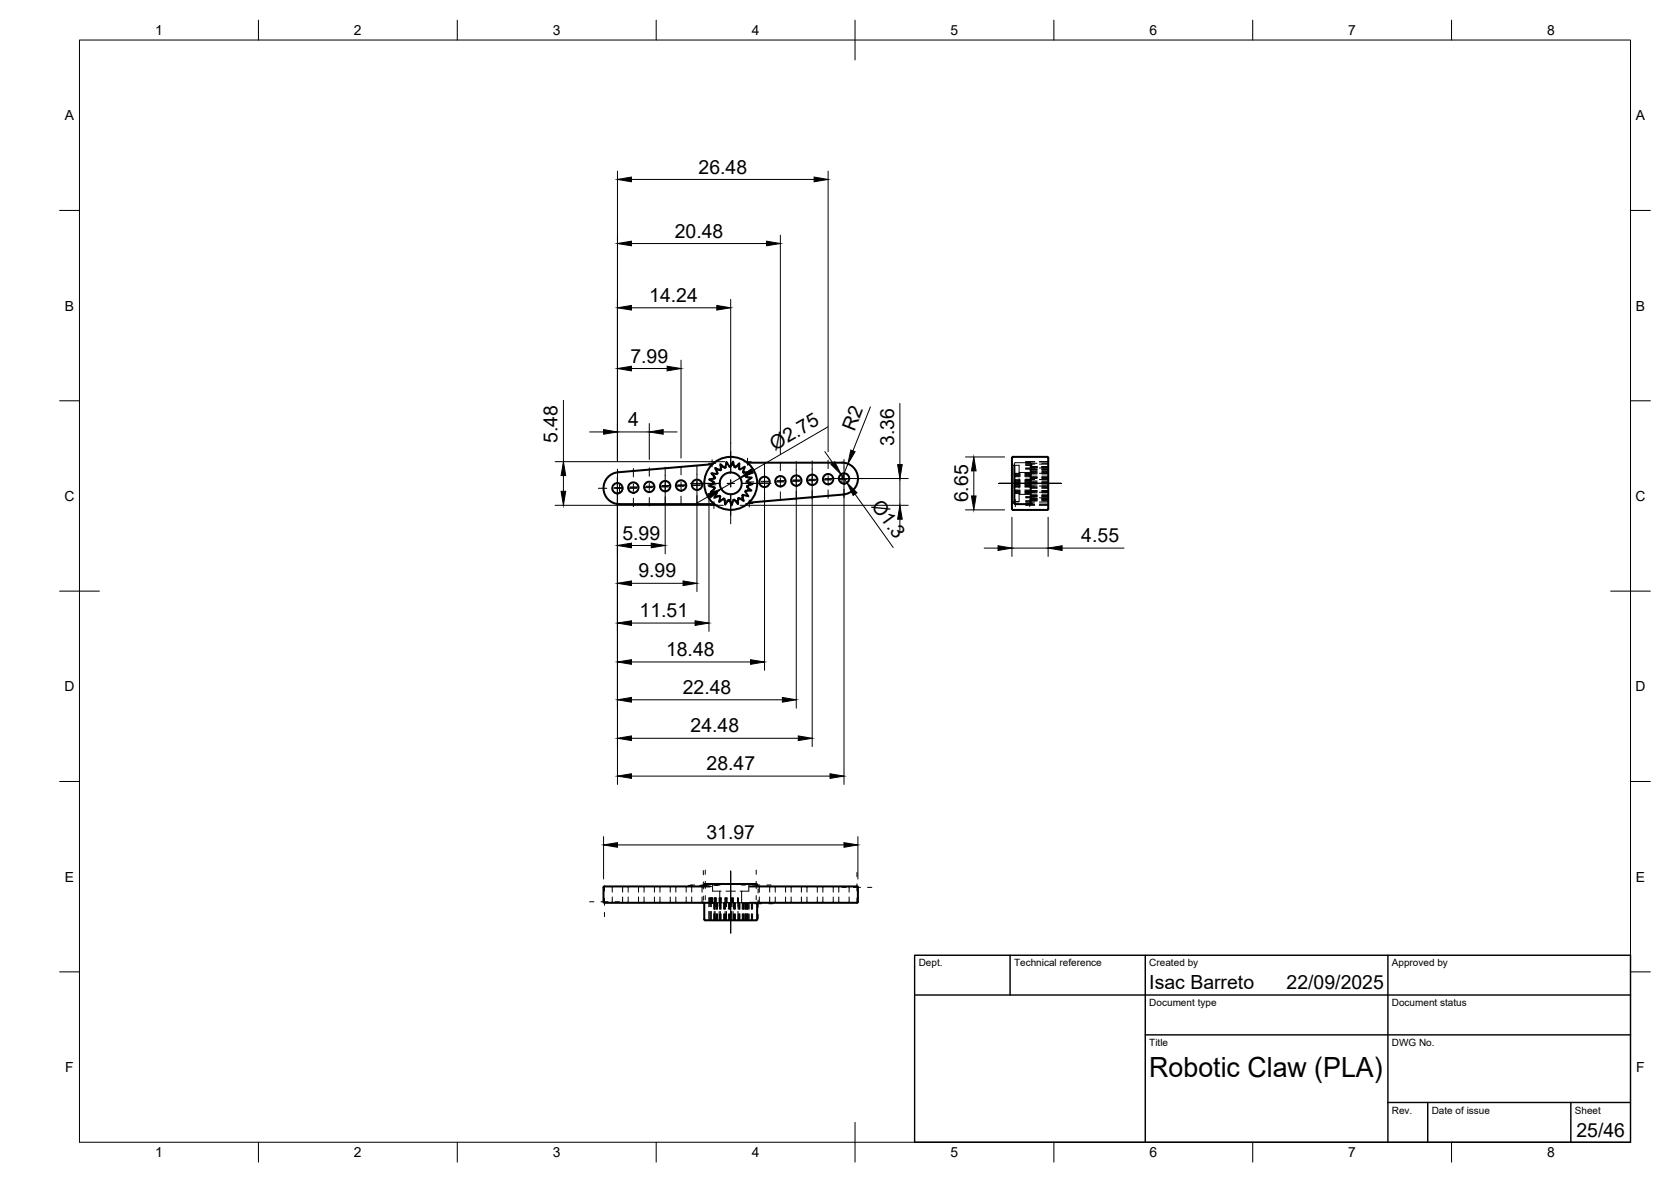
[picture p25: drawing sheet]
<svg xmlns="http://www.w3.org/2000/svg" width="420mm" height="297mm" viewBox="0 0 420 297" stroke-linecap="round" stroke-linejoin="round" font-family="sans-serif">
<defs><g id="words">
<text font-size="7" x="289" y="270.6">Robotic Claw (PLA)</text>
<g font-size="4.9">
<text x="175.7" y="43.6">26.48</text>
<text x="169.7" y="59.7">20.48</text>
<text x="163.2" y="76">14.24</text>
<text x="158.5" y="91.2">7.99</text>
<text x="158" y="107.1">4</text>
<text x="140.2" y="111.3" transform="rotate(-90 140.2 111.3)">5.48</text>
<text x="194.8" y="113.2" transform="rotate(-30 194.8 113.2)">Ø2.75</text>
<text x="214.8" y="108.6" transform="rotate(-69 214.8 108.6)">R2</text>
<text x="224.8" y="112.1" transform="rotate(-90 224.8 112.1)">3.36</text>
<text x="219" y="127.1" transform="rotate(55 219 127.1)">Ø1.3</text>
<text x="243.4" y="126.2" transform="rotate(-90 243.4 126.2)">6.65</text>
<text x="156.5" y="135.6">5.99</text>
<text x="271.9" y="136.3">4.55</text>
<text x="160.5" y="145.1">9.99</text>
<text x="160.8" y="155.1">11.51</text>
<text x="167.5" y="164.9">18.48</text>
<text x="171.7" y="174.4">22.48</text>
<text x="173.7" y="184.1">24.48</text>
<text x="177.7" y="193.6">28.47</text>
<text x="177.6" y="210.9">31.97</text>
<text x="289" y="248.5">Isac Barreto</text>
<text x="323.5" y="248.5">22/09/2025</text>
<text x="396.4" y="285.7">25/46</text>
</g>
<g font-size="3.5">
<text x="39" y="8.8">1</text>
<text x="89" y="8.8">2</text>
<text x="139" y="8.8">3</text>
<text x="189" y="8.8">4</text>
<text x="239" y="8.8">5</text>
<text x="289" y="8.8">6</text>
<text x="339" y="8.8">7</text>
<text x="389" y="8.8">8</text>
<text x="16.3" y="30.2">A</text>
<text x="411.3" y="30.2">A</text>
<text x="16.3" y="78">B</text>
<text x="411.3" y="78">B</text>
<text x="16.2" y="125.9">C</text>
<text x="411.2" y="125.9">C</text>
<text x="16.2" y="173.7">D</text>
<text x="411.2" y="173.7">D</text>
<text x="16.3" y="221.6">E</text>
<text x="411.3" y="221.6">E</text>
<text x="16.4" y="269.4">F</text>
<text x="411.4" y="269.4">F</text>
<text x="39" y="290.8">1</text>
<text x="89" y="290.8">2</text>
<text x="139" y="290.8">3</text>
<text x="189" y="290.8">4</text>
<text x="239" y="290.8">5</text>
<text x="289" y="290.8">6</text>
<text x="339" y="290.8">7</text>
<text x="389" y="290.8">8</text>
</g>
<g font-size="2.5">
<text x="231" y="242.9">Dept.</text>
<text x="255" y="242.9">Technical reference</text>
<text x="289" y="242.9">Created by</text>
<text x="350" y="242.9">Approved by</text>
<text x="289" y="252.8">Document type</text>
<text x="350" y="252.8">Document status</text>
<text x="289" y="262.9">Title</text>
<text x="350" y="262.9">DWG No.</text>
<text x="350" y="279.9">Rev.</text>
<text x="360" y="279.9">Date of issue</text>
<text x="396" y="279.9">Sheet</text>
</g>
</g></defs>
<!-- layer: Visible -->
<g fill="none" stroke="#000" stroke-width=".51">
<path d="M179.2 119l-.1 .2M179.2 116.6l-23.8 2.1a4 4 0 0 0-3.7 4.2 4 4 0 0 0 4.1 3.8h23.7M180.1 117.7l-.1 .2M181.3 118l-.2-1.4 1.1 1 .2-.1 .3-1.4 .7 1.2h.3l.6-1.3 .4 1.4h.2l1-1-.1 1.4 .3 .2 1.2-.7-.5 1.3 .2 .2 1.4-.3-.9 1.2 .1 .2 1.4 .1-1.1 .9v.2M181.3 118l-.2 .2-1.3-.6 .6 1.3-.1 .2-1.4-.2 .9 1.1-.1 .2-1.4 .3 1.2 .7M181.4 116.8l-.2 .1M182.9 116.4h-.3M184.2 116.3h.2M187.8 116.2l23.9 .1M211.7 116.3a4 4 0 0 1 4 3.8 4 4 0 0 1-3.6 4.2M254.4 115.1v12.8M254.5 115.1l.2-.3h8.6l.3 .3"/>
<path d="M255.1 117v8.1a1.55 1.55 0 0 0 .2 1.6h3.6a1.51 1.51 0 0 0 .3-1.6v-8.1M263.6 115.1v12.8M178.6 122v.2M178.6 120.4v.2M178.9 123.5l.1 .2M179.5 126.7h.2M179.5 121.5l-1.2 .6 1.4 .4v.2l-1 1 1.4-.1 .2 .2-.7 1.3 1.3-.5 .2 .2-.3 1.4 1.1-.9M179.5 121.2v.3M179.7 124.8l.2 .2M180.9 125.8l.2 .1M182 125.3l.2 .1 .1 1.4 .9-1.1h.2l.6 1.3 .4-1.4M182.3 126.5h.2"/>
<path d="M184.1 126.7h-.3M185.6 126.5l-.1 .1M185.6 125.3v1.4l-.9-1.1h-.3M187.8 122.4l1.1 .9h-1.4l-.1 .2 .8 1.2-1.4-.4-.2 .2 .4 1.4-1.2-.8-.2 .1M187.9 122.1l-.1 .3M187.9 121.1l1.3 .6-1.3 .4M212 124.3l-23.8 2.1M254.5 127.9l.2 .2M254.7 128.2h8.6M263.6 127.9l-.3 .2M151.7 223v3.6a1.5 1.5 0 0 0 1.7 .3h25.1M152 222.8h26.5"/>
<path d="M152 222.7l-.3 .3M176.8 222.7h.2a.62 .62 0 0 1 .9-.5h10.8a1.67 1.67 0 0 1 1.7 .2l.2 .3M176.8 226.9l.3 .2v3.9a1.5 1.5 0 0 0 1.6 .3h10a1.58 1.58 0 0 0 1.7-.3v-3.9l.2-.2M188.5 222.8h27M215.5 222.7l.2 .3M215.7 223v3.6a1.5 1.5 0 0 1-1.5 .3h-25.7"/>
<circle cx="155.2" cy="122.7" r="1.3"/>
<circle cx="159.2" cy="122.5" r="1.3"/>
<circle cx="163.2" cy="122.4" r="1.3"/>
<circle cx="167.2" cy="122.2" r="1.3"/>
<circle cx="171.2" cy="122" r="1.3"/>
<circle cx="175.2" cy="121.8" r="1.3"/>
<circle cx="183.7" cy="121.5" r="2.75"/>
<circle cx="183.7" cy="121.5" r="6.7"/>
<circle cx="192.2" cy="121.1" r="1.3"/>
<circle cx="196.2" cy="120.9" r="1.3"/>
<circle cx="200.2" cy="120.8" r="1.3"/>
<circle cx="204.2" cy="120.6" r="1.3"/>
<circle cx="208.2" cy="120.4" r="1.3"/>
<circle cx="212.2" cy="120.2" r="1.3"/>
</g>
<!-- layer: Hidden -->
<g fill="none" stroke="#000" stroke-width=".25">
<path d="M179.7 119.4l-.4 1.2-.1 1.1M182.4 117.1l-1.1 .6-.9 .7M183.5 116.9l1.2 .1 1.1 .4M186.8 118.1l.8 1 .5 1M254.4 116.9h1.8v2.2M255.1 119.4l.1 .2h1.3M255.1 119.2l.1 .3h1.3M255.1 119.1l.1 .2h1.3M255.1 118.9l.1 .2h1.3M255.1 118.7l.2 .3h1.2M255.1 119.6l.1 .2h1.3M256.2 118.7h3"/>
<path d="M257.7 119h1.5M258 117.7h1.2M258 116.8h1.2M258 116.3h1.2M258 116.1h2.2M258.9 116.3l.3 .2M259.2 116.3h-4l-.1 .7M259.2 119.4l-.2 .2h-1.3M259.2 119.2l-.2 .3h-1.3M259.2 119.1l-.2 .2h-1.3M259.2 118.7l-.3 .3M259.2 119.6l-.2 .2h-1.3"/>
<path d="M259.2 117.5h1.6M259.2 117.6h1.6M259.2 117.4h1.6M259.2 118h1.6M259.2 117.8h1.6M259.2 118.8h1.6M259.2 118.6h1.6M259.2 119.9h1.6M259.2 119.7h1.6M259.2 119.1h1.6M259.2 118.2h1.6M259.2 117.3h1.6"/>
<path d="M259.2 118.5h1.6M259.2 116.3l1.6 .1M260.2 116h-2.2v.4h1.2v.4M260.2 116.6h-2.2v.4l1.2-.2M260.2 117.6h-2.2v.3h1.2M260.2 118.9h-2.2v.3h1.2M260.8 118.9h-1.6l-.2 .2h-1.3M261.3 117.6h2.3M261.3 116.6h2.3M261.3 118.9h2.3M261.3 116h2.3M261.3 116.1h2.3"/>
<path d="M262 117.5h1.6M262 117.6h1.6M262 117.4h1.6M262 118h1.6M262 117.8h1.6M262 118.8h1.6M262 118.6h1.6M262 119.9h1.6M262 119.7h1.6M262 118.9h1.6M262 119.1h1.6M262 118.2h1.6"/>
<path d="M262 117.3h1.6M262 118.5h1.6M262 116.4h1.6M179.4 122.8l.6 1.3 .6 .7M181.6 125.5l1.4 .5h.9M187.1 124.6l-1.2 .9-.8 .3M188.3 121.3l-.2 1.3-.4 1M255.1 121.2l.1 .2h1.3M255.1 120.5l.1 .2h1.3M255.1 120.3l.1 .3h1.3M255.1 120.7l.1 .2h1.3M255.1 120.8l.1 .3h1.3"/>
<path d="M255.1 121l.1 .2h1.3M256.2 123.9v2.1h-1.8M256.2 120.3v2.4M256.2 124.2h3M256.5 124h-1.3l-.1 .3M256.5 123.3h-1.3l-.1 .3M256.5 123.2h-1.3l-.1 .2M256.5 123.5h-1.3l-.1 .2M256.5 123.7h-1.3l-.1 .2M256.5 123.8h-1.3l-.1 .3M256.5 122.2h-1.3l-.1 .3M256.5 122.1h-1.3l-.1 .2"/>
<path d="M256.5 121.9h-1.3l-.1 .2M256.5 121.7h-1.3l-.1 .3M256.5 121.6h-1.3l-.1 .2M256.5 122.4h-1.3l-.1 .3M257.7 120.7h1.3l.2-.3h-1.2v.3h1.2l-.2 .2h-1.3M257.7 124h1.2l.3 .3M257.7 123.3h1.3l.2 .3M257.7 123.2h1.3l.2 .2M257.7 123.7h1.3l.2 .2M257.7 123.8h1.3l.2 .3M257.7 122.2h1.3l.2 .3M257.7 122.1h1.3l.2 .2"/>
<path d="M257.7 121.9h1.3l.2 .2M257.7 121.7h1.3l.2 .3M257.7 121.6h1.3l.2 .2M257.7 122.4h1.3l.2 .3M257.7 123.5h3.1M258 123.5v.2h2.2M258 126h1.2M258 125h1.2M258 120.5h2.2M258 126.5h1.2M258 126.7h2.2M258 126.8h2.2"/>
<path d="M258.9 123.5l.3 .2M259.2 126.7h-1.2h1.2M259.2 122h-1.2v.2h1.2M259.2 126.7v-.2h-1.2v.5h2.2M259.2 121.2l-.2 .2h-1.3M259.2 120.3l-.2 .3h-1.3M259.2 120.8l-.2 .3h-1.3M259.2 121l-.2 .2h-1.3M259.2 125.3h1.6M259.2 125.4h1.6M259.2 123.3h1.6M259.2 125.6h1.6"/>
<path d="M259.2 121.1h1.6M259.2 120.9h1.6M259.2 124.5h1.6M259.2 124.3h1.6M259.2 122.4h1.6M259.2 121.2h1.6M259.2 121.5h1.6M259.2 123.6h1.6M259.2 123.9h1.6M259.2 120h1.6M259.2 120.2h1.6M259.2 124.6h1.6"/>
<path d="M259.2 122.5h1.6M259.2 122.7h1.6M259.2 125.8h-1.2v.4h2.2M259.2 121.7h1.6M259.2 125.9h1.6M259.2 124.7h1.6M260.8 124.8h-2.8v.3h2.8M260.8 122.1h-2.8M261.3 125.1h2.3M261.3 122.1h2.3M261.3 127h2.3M261.3 126.2h2.3"/>
<path d="M261.3 123.7h2.3M261.3 120.5h2.3M261.3 126.7h2.3M261.3 126.8h2.3M262 125.3h1.6M262 125.4h1.6M262 123.5h1.6M262 123.3h1.6M262 125.6h1.6M262 121.1h1.6M262 120.9h1.6M262 124.5h1.6"/>
<path d="M262 124.3h1.6M262 122.4h1.6M262 121.2h1.6M262 121.5h1.6M262 123.6h1.6M262 123.9h1.6M262 120h1.6M262 120.2h1.6M262 124.6h1.6M262 124.8h1.6M262 122.5h1.6M262 122.7h1.6"/>
<path d="M262 121.7h1.6M262 125.9h1.6M262 124.7h1.6M153.7 222.8l.2 .2v1.2M153.9 225.4v1.3l-.2 .2M156.5 225.4v1.3l.3 .2M156.8 222.8l-.3 .2v1.2M157.7 222.8l.2 .2v1.2M157.9 225.4v1.3l-.2 .2M160.5 225.4v1.3l.3 .2M160.8 222.8l-.3 .2v1.2M161.7 222.8l.2 .2v1.2"/>
<path d="M161.9 225.4v1.3l-.2 .2M164.5 225.4v1.3l.3 .2M164.8 222.8l-.3 .1v1.3M165.7 222.8l.2 .2v1.2M165.9 225.4v1.2l-.2 .3M168.5 225.4v1.2l.3 .3M168.8 222.8l-.3 .2v1.2M169.7 222.8l.2 .1v1.3M169.9 225.4v1.3l-.2 .2M172.5 225.4v1.3l.3 .2M172.8 222.8l-.3 .2v1.2M173.7 222.8l.2 .1v1.3"/>
<path d="M173.9 225.4v1.3l-.2 .2M176.5 225.4v1.3l.3 .2M176.8 222.8l-.3 .2v1.2M178.3 229.1v2.2M178.3 225.7v2.2M178.5 226.9h.1M178.5 225.7l.1 1.2M178.5 222.8h.4M178.6 226.9h.1M178.6 225.7v1.2M178.7 229.1v2.2M178.9 225.7v2.2"/>
<path d="M178.9 229.1v2.2M178.9 225.7v1.2M179 225.7v1.2M179.1 226.9h-.5v-1.2h-.3v2.2M179.1 226.9h.1M179.1 225.7v1.2M179.2 222.2v1.8h2.1M179.5 226.9v1.6M179.5 229.7v1.6M179.6 229.1v2.2M179.6 226.9v1.6M179.6 229.7v1.6"/>
<path d="M179.7 229.7v1.6M179.7 225.7v2.8M179.8 225.7h-.2v2.2M179.8 225.7h.3v1.2h1.3M179.8 225.7v2.8M179.8 229.1v2.2M179.9 225.7v1.2M180 226.9h-.8v-1.2h-.5v2.2M180 226.9h.1v1.6M180 225.7v1.2M180.1 229.7v1.6M180.3 226.9v1.6"/>
<path d="M180.3 229.7v1.6M180.4 226.9v1.6M180.4 229.7v1.6M180.8 229.1v2.2M180.9 225.7v2.8M180.9 229.7v1.6M181 224v2.9M181.1 225.7h-.3v2.2M181.1 225.7v2.8M181.1 225.7h.3v1.2h.8M181.1 229.1v2.2M181.2 225.7v1.2"/>
<path d="M181.3 226.9v1.6M181.3 229.7v1.6M181.9 226.9v1.6M181.9 229.7v1.6M182.2 226.9v1.6M182.2 229.7v1.6M182.2 226.9h.2v1.6M182.3 226.9v-1.2h.2v1.2M182.3 225.7v2.2M182.3 229.1v2.2M182.4 226.9h.2v-1.2h.2v1.2h.6M182.4 229.7v1.6"/>
<path d="M182.5 224h2.4M182.6 226.9h.2M182.7 225.7v2.2M182.7 229.1v2.2M183.2 226.9v1.6M183.2 229.7v1.6M183.4 226.9h.3v1.6M183.4 226.9v1.6M183.4 229.7v1.6M183.7 226.9h.5v-1.2h.2v1.2h.3M183.7 229.7v1.6M183.8 226.9v-1.2h.3v1.2"/>
<path d="M184 225.7v2.2M184 229.1v2.2M184.2 226.9h.2M184.3 225.7v2.2M184.3 229.1v2.2M184.4 226.9v1.6M184.4 229.7v1.6M184.7 226.9h.2v1.6M184.7 226.9v1.6M184.7 229.7v1.6M184.9 226.9h1v1.6M184.9 229.7v1.6"/>
<path d="M185.6 227.9v-2.2v2.8M185.6 229.1v2.2M185.6 225.7l-.1 1.2M185.8 226.9v1.6M185.8 229.7v1.6M185.9 226.9h.2v1.6M185.9 229.7v1.6M186.1 229.7v1.6M186.1 226.9h1.2M186.5 224v2.9M186.6 226.9v1.6M186.6 229.7v1.6"/>
<path d="M186.8 226.9v1.6M186.8 229.7v1.6M187 226.9v1.6M187 229.7v1.6M187.3 226.9h1.1v1.6M187.3 226.9v1.6M187.3 229.7v1.6M187.4 226.9v1.6M187.4 229.7v1.6M187.5 226.9v1.6M187.5 229.7v1.6M187.6 226.9v1.6"/>
<path d="M187.6 229.7v1.6M187.8 226.9v1.6M187.8 229.7v1.6M187.9 226.9v1.6M187.9 229.7v1.6M188.2 226.9v1.6M188.2 229.7v1.6M188.3 222.2v1.8h-2.2M188.4 226.9h.1M188.4 229.7v1.6M188.9 226.9v1.6M188.9 229.7v1.6"/>
<path d="M189 226.9v1.6M189 229.7v1.6M189.2 226.9v1.6M189.2 229.7v1.6M190.7 222.8l.2 .2v1.2M190.9 225.4v1.3l-.2 .2M193.5 225.4v1.3l.3 .2M193.8 222.8l-.3 .2v1.2M194.7 222.8l.2 .2v1.2M194.9 225.4v1.2l-.2 .3M197.5 225.4v1.3l.3 .2M197.8 222.8l-.3 .1v1.3"/>
<path d="M198.7 222.8l.2 .2v1.2M198.9 225.4v1.2l-.2 .3M201.5 225.4v1.2l.3 .3M201.8 222.8l-.3 .2v1.2M202.7 222.8l.2 .1v1.3M202.9 225.4v1.3l-.2 .2M205.5 225.4v1.3l.3 .2M205.8 222.8l-.3 .2v1.2M206.7 222.8l.2 .1v1.3M206.9 225.4v1.3l-.2 .2M209.5 225.4v1.3l.2 .2M209.7 222.8l-.2 .2v1.2"/>
<path d="M210.7 222.8l.2 .2v1.2M210.9 225.4v1.3l-.2 .2M213.5 225.4v1.3l.2 .2M213.7 222.8l-.2 .2v1.2"/>
</g>
<!-- layer: Visible -->
<g fill="#000">
<circle cx="259.1" cy="116.8" r=".25"/>
<circle cx="259.1" cy="126.5" r=".25"/>
<circle cx="178.6" cy="226.9" r=".25"/>
<circle cx="179.1" cy="226.9" r=".25"/>
</g>
<!-- layer: BORDER -->
<g fill="none" stroke="#000" stroke-width=".25">
<path d="M20 10.1h390v276.9h-390zM65 5.1v5M115 5.1v5M165 5.1v5M215 5.1v10M265 5.1v5M315 5.1v5M365 5.1v5M15 52.9h5M410 52.9h5M15 100.7h5M410 100.7h5"/>
<path d="M15 148.6h10M405 148.6h10M15 196.4h5M410 196.4h5M15 244.2h5M410 244.2h5M65 287v5M115 287v5M165 287v5M215 282.1v9.9M265 287v5M315 287v5"/>
<path d="M365 287v5"/>
</g>
<!-- layer: TITLEBLOCK -->
<path d="M230 240.1h180v46.9h-180zM230 250h180M254 240.1v9.9M288 240.1v46.9M349 240.1v46.9M288 260.1h122M349 277.1h61M359 277.1v9.9M395 277.1v9.9" fill="none" stroke="#000" stroke-width=".36"/>
<!-- layer: Smart Centers -->
<g fill="none" stroke="#000" stroke-width=".25">
<path d="M155.3 117.9v2.1M159.3 117.7v2.2M163.3 117.6v2.1M167.3 117.4v2.1M171.2 117.2v2.1M175.2 117.1v2.1M178.2 116.4h1.8M179 115.5v1.8M183.7 111.3v7.5M187.1 116h1.7M188 115.2v1.7M192.2 116.3v2.1"/>
<path d="M196.2 116.1v2.2M200.2 116v2.1M200.2 119.9v1.8M204.2 115.8v2.1M204.2 119.7v1.8M208.2 115.6v2.2M208.2 119.5v1.8M211.7 119.4v1.8M212.2 115.5v2.1M212.2 119.4v1.8M150.5 122.7h2.1M154.5 122.5h2.1"/>
<path d="M155.3 121.8v1.8M155.3 125.4v2.1M155.8 121.8v1.8M156.7 122.7h-2.3M157.9 122.7h2.2M158.4 122.5h1.7M158.5 122.4h2.1M159.3 121.7v1.7M159.3 125.2v2.1M161.9 122.5h2.2M162.4 122.4h1.7M162.5 122.2h2.1"/>
<path d="M163.3 121.5v1.8M163.3 125v2.2M165.9 122.4h2.2M166.3 122.2h1.8M166.5 122h2.1M167.3 121.3v1.8M167.3 124.9v2.1M169.9 122.2h2.1M170.3 122h1.8M170.4 121.8h2.2M171.2 121.1v1.8M171.2 124.7v2.1"/>
<path d="M173.6 121.5h7.5M173.9 122h2.1M174.3 121.8h1.8M175.2 121v1.8M175.2 124.5v2.1M177.9 121.8h2.1M178.6 126.9h1.8M179.5 126v1.8M182.8 121.5h1.8M183.7 120.6v1.8M183.7 124.2v7.4M186.4 121.5h7.5"/>
<path d="M187.4 121.1h2.1M187.5 126.5h1.8M188.4 125.7v1.7M191.3 121.1h1.8M191.4 121h2.1M192.2 120.2v1.8M192.2 123.8v2.1M194.9 121.1h2.1M195.3 121h1.8M195.4 120.8h2.1M196.2 120.1v1.7M196.2 123.6v2.2"/>
<path d="M198.9 121h2.1M199.3 120.8h1.8M199.4 120.6h2.1M200.2 123.5v2.1M202.9 120.8h2.1M203.3 120.6h1.8M203.4 120.4h2.1M204.2 123.3v2.1M206.9 120.6h2.1M207.3 120.4h1.8M207.4 120.3h2.1M208.2 123.1v2.1"/>
<path d="M210.9 120.4h2.1M212.2 122.9v2.2M213.1 120.3h-2.3M214.9 120.3h2.1M251.2 121.5h15.6zM254.4 126.4h1.8M255.3 125.5v1.8M258 126.4h1.8M258.9 125.5v1.8M176.8 218.8v1M177.3 218.7v1M183.7 218.9v15.6"/>
<path d="M190.1 218.7v1M215.5 219.3v1M148.3 226.6h1M151.1 226.6h1.8M152 222.9v1M152 225.7v1.8M152 229.3v1.1M154.7 226.6h1M173.1 222.5h1.1M173.6 222.4h1M176 222.5h1.7M176.4 222.4h1.8"/>
<path d="M176.8 221.6v1.8M176.8 225.2v1.1M177.3 221.5v1.8M177.3 225.1v1M179.5 222.5h1.1M180 222.4h1.1M186.4 222.4h1.1M186.9 227.1h1M189.3 222.4h1.7M189.7 227.1h1.8M190.1 221.5v1.8M190.1 225.1v1"/>
<path d="M190.6 223.4v1M190.6 226.2v1.8M190.6 229.8v1M192.8 222.4h1.1M193.3 227.1h1.1M211.7 223h1.1M214.6 223h1.8M215.5 222.1v1.8M215.5 225.7v1M218.1 223h1.1"/>
</g>
<!-- layer: FD_Dimensions -->
<g fill="none" stroke="#000" stroke-width=".25">
<path d="M155.3 43v72.8M158.8 45.1h45.9M196.2 59.1v55M208.2 43v70.5M158.8 61.2h33.9M158.8 77.4h21.4M183.7 75.2v36.1M158.8 92.6h8.9M171.2 90.5v24.6M139.6 116h42.6M141.7 100.6v15.4M141.7 119.5v4"/>
<path d="M148.3 108.5h3.5M155.3 108.5h8M163.3 106.4v9.1M166.8 108.5h3.4M167.3 119.5v19.7M175.2 119.2v29.5M192.2 118.4v50.1M200.2 118.1v59.9M204.2 117.9v69.7M207.4 113.5l2 2.9M208.2 107.3l-19.1 11M211.5 119.2l1.5 2.1"/>
<path d="M212.2 117.6v79.5M213.2 116.6l-1.5 3.7M218.9 102.2l-4.4 11.1M226.3 101.4v15.4M242.8 114.8h9.8M244.9 118.3v6.3M139.6 127h42.3M155.3 120v77.1M158.8 137.1h4.9M178.3 124.2v34.5M178.3 124.6l-3 1.8M186.1 127h42.3"/>
<path d="M186.1 120.1l-4.7 2.8M209.5 120.3h18.9M215 124.2l9.6 13.4M226.3 120.3v6.7M226.3 130.5v3.5M242.8 128.1h9.8M247.5 137.7h3.5M254.4 130v9.8M254.4 137.7h9.1M263.5 130v9.8M267.1 137.7h15.5M158.8 156.6h16"/>
<path d="M158.8 146.6h12.9M158.8 175.9h37.9M158.8 166.4h29.9M158.8 195h49.9M158.8 185.5h41.9M151.8 210.2v10.7M155.3 212.3h56.9M215.7 210.2v10.7"/>
</g>
<g fill="#000" stroke="#000" stroke-width=".25">
<path d="M155.3 45.1l3.5-.6v1.2zM204.7 44.5l3.5 .6-3.5 .6zM155.3 61.2l3.5-.6v1.2zM155.3 77.4l3.5-.6v1.1zM180.2 76.8l3.5 .6-3.5 .5zM192.7 60.6l3.5 .6-3.5 .6zM155.3 92.6l3.5-.6v1.2zM167.7 92l3.5 .6-3.5 .6zM141.7 116l.5 3.5h-1.1zM151.8 108l3.5 .5-3.5 .6zM163.3 108.5l3.5-.5v1.1zM186.1 120.1l2.7-2.3 .6 1.1z"/>
<path d="M208.9 116.7l1-.7 1.6 3.2zM213.9 113.1l1.1 .4-1.8 3.1zM225.7 116.8h1.2l-.6 3.5zM244.9 114.8l.5 3.5h-1.1zM141.1 123.5h1.1l-.5 3.5zM155.3 137.1l3.5-.6v1.2zM163.7 136.5l3.6 .6-3.6 .6zM178 124.1l3.4-1.2-2.8 2.2zM213 121.3l2.5 2.5-1 .7zM226.3 127l.6 3.5h-1.2zM244.3 124.6h1.1l-.5 3.5zM251 137.1l3.4 .6-3.4 .6z"/>
<path d="M263.5 137.7l3.6-.6v1.2zM155.3 156.6l3.5-.6v1.2zM155.3 146.6l3.5-.6v1.2zM171.7 146l3.5 .6-3.5 .6zM174.8 156l3.5 .6-3.5 .6zM155.3 175.9l3.5-.6v1.2zM155.3 166.4l3.5-.6v1.1zM188.7 165.8l3.5 .6-3.5 .5zM196.7 175.3l3.5 .6-3.5 .6zM155.3 195l3.5-.6v1.2zM155.3 185.5l3.5-.6v1.2zM200.7 184.9l3.5 .6-3.5 .6z"/>
<path d="M208.7 194.4l3.5 .6-3.5 .6zM151.8 212.3l3.5-.5v1.1zM212.2 211.8l3.5 .5-3.5 .6z"/>
</g>
<use href="#words"/>
</svg>
